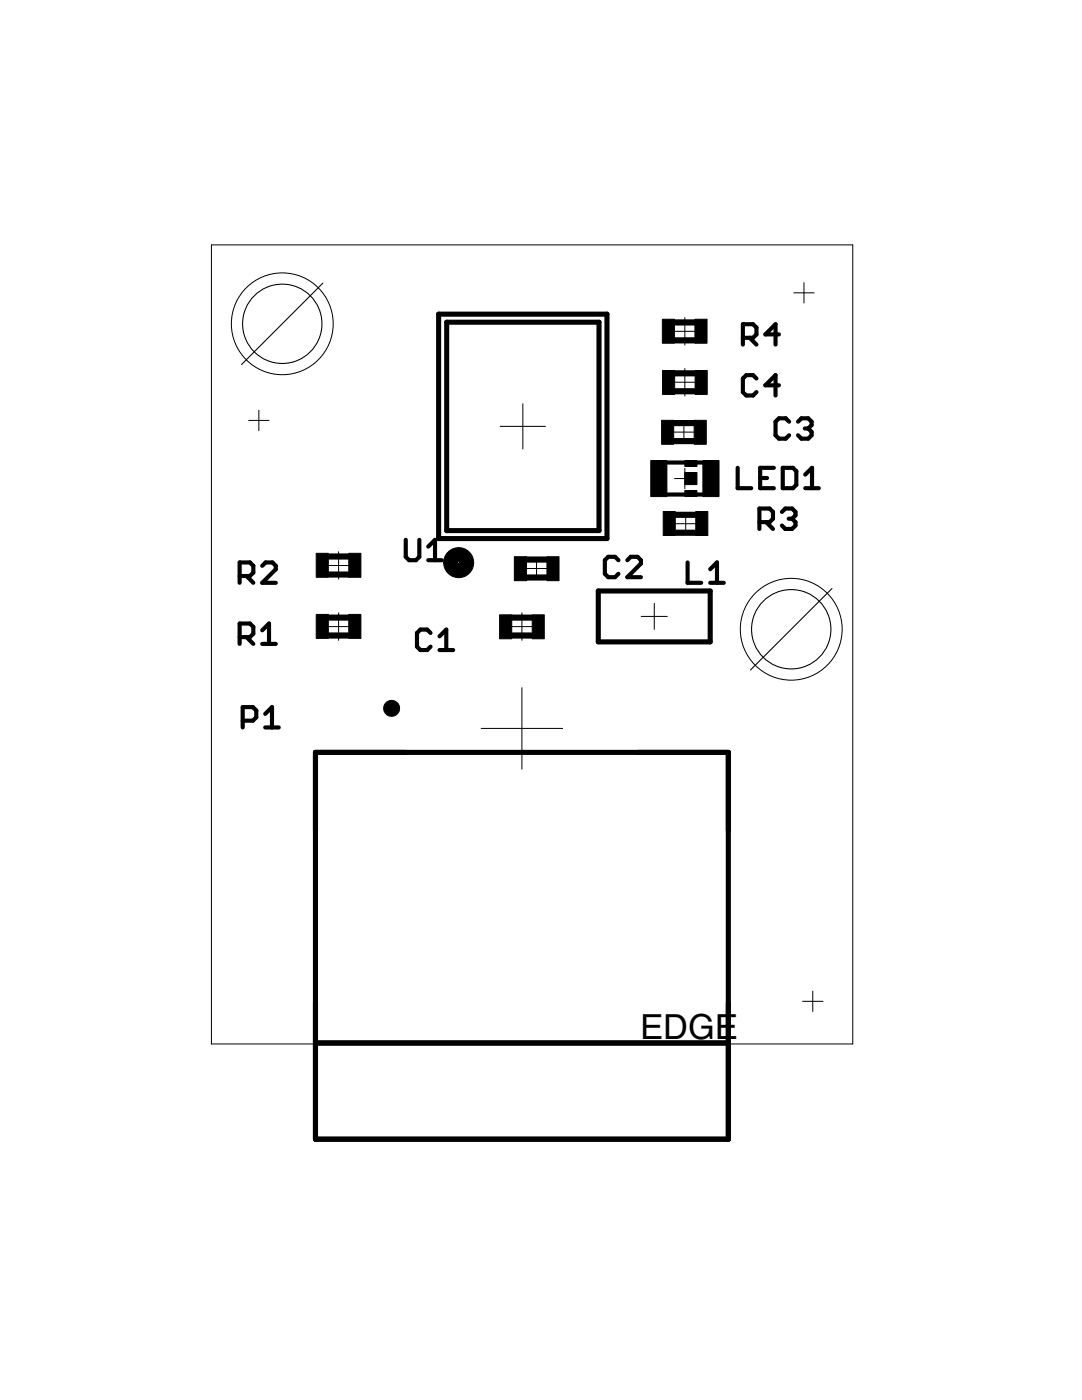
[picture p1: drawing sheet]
<svg xmlns="http://www.w3.org/2000/svg" width="216mm" height="279mm" viewBox="0 0 216 279" stroke-linecap="round" stroke-linejoin="round" font-family="sans-serif">
<defs><g id="words">
<text font-size="8" x="127.7" y="207.4">EDGE</text>
</g></defs>
<path d="M87.5 62.7h33.6v44.8h-33.6zM89.1 64.3h30.4v41.6h-30.4zM119.4 117.9h22.3v10.2h-22.3zM62.9 150.2h82.4v77.2h-82.4zM62.9 208.2h82.4" fill="none" stroke="#000" stroke-width="1"/>
<g fill="#000" stroke="#000" stroke-width=".2">
<path d="M89.2 110.4a3 3 0 0 1 4.8 .2 3 3 0 0 1-1.6 4.6 3 3 0 0 1-3.9-2.9h2.8a.2 .2 0 0 1 .3-.2 .2 .2 0 0 1 0 .4 .2 .2 0 0 1-.3-.2h-2.8l.3-1.3z" fill-rule="evenodd"/>
<circle cx="78.1" cy="141.4" r="1.6"/>
</g>
<g fill="#000" stroke="#000" stroke-width=".2">
<path d="M132.2 63.7h2.4v4.8h-2.4zM132.2 73.9h2.4v4.8h-2.4zM138.7 63.7h2.4v4.8h-2.4zM138.7 73.9h2.4v4.8h-2.4zM129.9 91.9h3.2v7.2h-3.2zM132 83.9h2.4v4.8h-2.4zM136.7 91.9h2.4v1.2h-2.4zM136.7 97.9h2.4v1.2h-2.4zM136.7 94.3h2.4v2.4h-2.4zM138.5 83.9h2.4v4.8h-2.4zM140.3 91.9h3.2v7.2h-3.2zM63.1 110.4h2.4v4.8h-2.4z"/>
<path d="M69.6 110.4h2.4v4.8h-2.4zM102.6 111.1h2.5v4.8h-2.5zM109.1 111.1h2.4v4.8h-2.4zM132.3 102.1h2.4v4.8h-2.4zM138.8 102.1h2.4v4.8h-2.4zM63.1 122.6h2.4v4.8h-2.4zM69.6 122.6h2.4v4.8h-2.4zM99.7 122.7h2.4v4.8h-2.4zM106.2 122.7h2.4v4.8h-2.4z"/>
</g>
<g fill="none" stroke="#000" stroke-width="1.2">
<path d="M134.7 74.5h3.9M134.7 78.1h3.9M134.7 67.9h3.9M134.7 64.3h3.9M134.5 84.4h3.9M134.5 88h3.9M65.6 114.7h3.9M65.6 111.1h3.9M105.1 111.7h3.9M105.1 115.3h3.9M134.9 106.3h3.9M134.9 102.7h3.9"/>
<path d="M65.6 126.8h3.9M65.6 123.3h3.9M102.2 126.8h3.9M102.2 123.3h3.9"/>
</g>
<g fill="none" stroke="#000" stroke-width=".83">
<path d="M148.2 67.4h2.1l.6-.7v-1.3l-.6-.7h-2.1v4.1M149.6 67.4l1.3 1.4M150.9 75.5l-.6-.6h-1.4l-.7 .6v2.8l.7 .6h1.4l.6-.6M155.4 66.7h-2.7l2-2v4.1M155.4 76.9h-2.7l2-2v4M133.1 92.3h7.2M133.1 98.7h7.2M147.2 93.4v4h2.7M151.7 95.4h1.4M154.4 93.4h-2.7v4h2.7M156.2 93.4h2l.7 .6v2.8l-.7 .6h-2zM157.5 84.2l-.7-.7h-1.4l-.7 .7v2.7l.7 .6h1.4l.7-.6"/>
<path d="M159.2 84.2l.7-.7h1.4l.6 .7v.6l-.6 .7M160.6 85.5h.7M160.7 97.4h2.7M160.7 94.7l1.3-1.3v4M161.3 85.5l.6 .7v.7l-.6 .6h-1.4l-.7-.6M47.8 115h2.1l.6-.7v-1.4l-.6-.7h-2.1v4.1M49.2 115l1.3 1.3M52.3 112.9l.7-.7h1.4l.6 .7v.7l-2.7 2.7h2.7M81 107.7v3.4l.6 .7h1.4l.7-.7v-3.4M85.4 111.8h2.8M85.4 109.1l1.4-1.4v4.1M123.4 111.8l-.7-.7h-1.3l-.7 .7v2.7l.7 .7h1.3l.7-.7"/>
<path d="M125.2 111.8l.7-.7h1.3l.7 .7v.7l-2.7 2.7h2.7M137.2 112.2v4.1h2.7M141.7 116.3h2.7M141.7 113.6l1.4-1.4v4.1M151.5 104.2h2.1l.6-.7v-1.3l-.6-.7h-2.1v4.1M152.9 104.2l1.3 1.4M156 102.2l.7-.7h1.4l.6 .7v.6l-.6 .7M157.4 103.5h.7M158.1 103.5l.6 .7v.7l-.6 .7h-1.4l-.7-.7M47.8 127.1h2.1l.6-.6v-1.4l-.6-.7h-2.1v4.1M49.2 127.1l1.3 1.4M52.3 125.8l1.4-1.4v4.1"/>
<path d="M52.3 128.5h2.7M85.9 126.3l-.7-.7h-1.3l-.7 .7v2.8l.7 .6h1.3l.7-.6M87.7 129.7h2.7M87.7 127l1.3-1.4v4.1M48.4 143.8h2.1l.6-.6v-1.4l-.6-.7h-2.1v4.1M52.9 142.5l1.4-1.4v4.1M52.9 145.2h2.7"/>
</g>
<g fill="none" stroke="#000" stroke-width=".2">
<path d="M42.2 48.9h128v159.4h-128zM158.4 58.4h4.1M160.4 56.4v4.1M133.9 76.3h5.5M133.9 66.1h5.5M136.7 63.4v5.5M136.7 73.6v5.4M49.6 83.9h4.1M51.6 81.9v4M99.8 85.1h9M104.3 80.6v9M134.4 86.2h4.1"/>
<path d="M134.6 95.5h4.1M136.5 84.2v4.1M136.7 93.5v4M64.8 112.9h5.5M67.6 110.1v5.5M105.1 113.5h4M107.1 111.4v4.1M134.8 104.5h4.1M136.8 102.5v4.1M64.8 125.1h5.5M67.6 122.3v5.5M101.4 125.1h5.5"/>
<path d="M104.1 122.3v5.5M104.1 137.2v16.3M128 123h5.1M130.6 120.4v5.2M96 145.4h16.3M160.1 199.8h4.1M162.2 197.8v4.1"/>
<circle cx="56.3" cy="64.6" r="10.2"/>
<circle cx="157.9" cy="125.6" r="10.2"/>
</g>
<g fill="none" stroke="#000" stroke-width=".21">
<path d="M64.4 56.5l-16.2 16.2M166 117.5l-16.2 16.2"/>
<circle cx="56.3" cy="64.6" r="7.9"/>
<circle cx="157.9" cy="125.6" r="7.9"/>
</g>
<use href="#words"/>
</svg>
